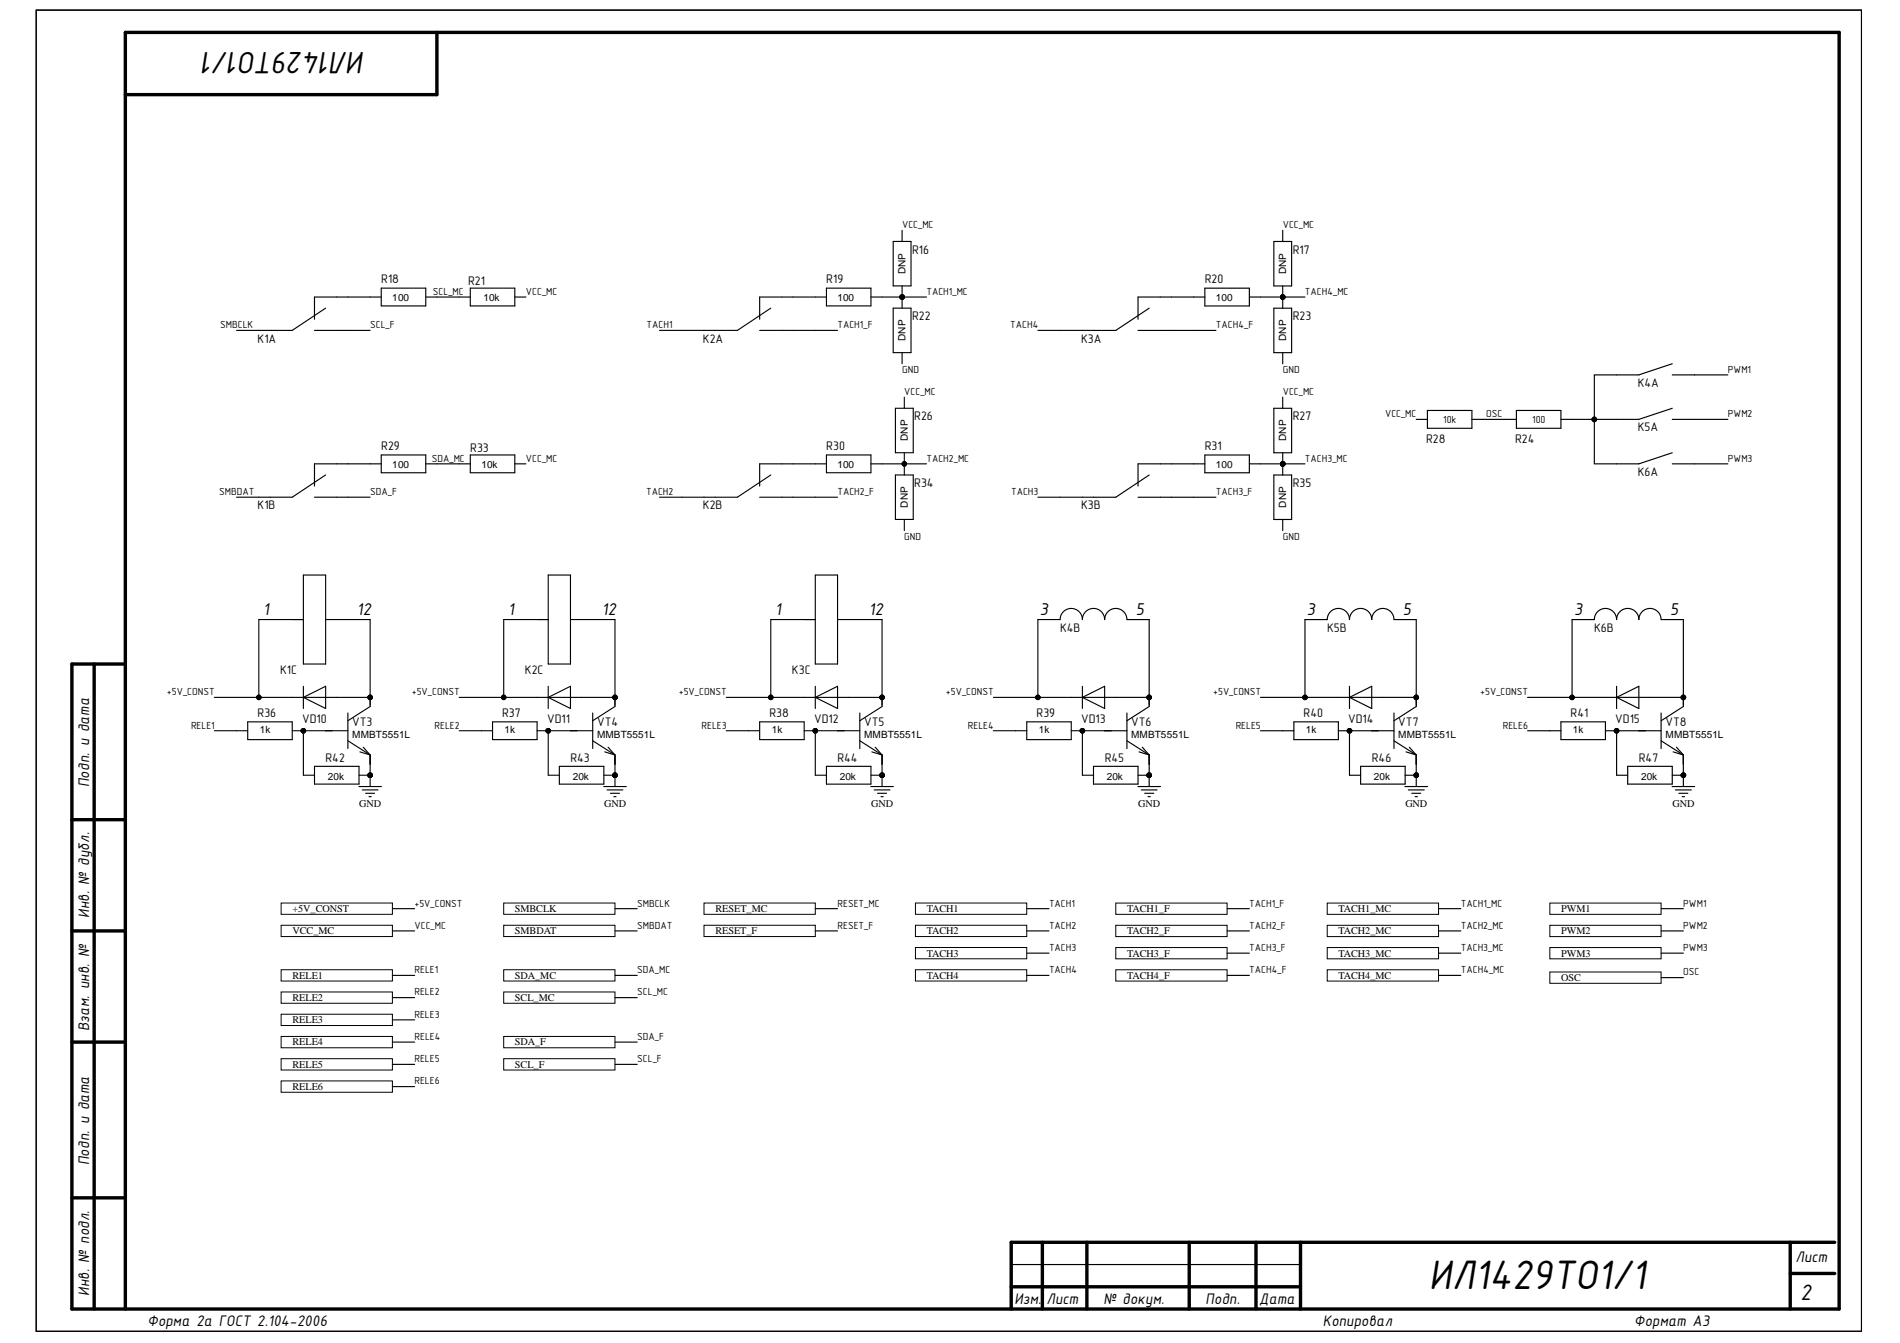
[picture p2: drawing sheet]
<svg xmlns="http://www.w3.org/2000/svg" width="297mm" height="210mm" viewBox="0 0 297 210" stroke-linecap="round" stroke-linejoin="round" font-family="sans-serif">
<defs><g id="words">
<text font-size="7" x="223.4" y="201.5">ИЛ1429ТО1/1</text>
<text font-size="5.3" x="57.1" y="8.1" transform="rotate(-180 57.1 8.1)">ИЛ1429ТО1/1</text>
<text font-size="3.8" x="281.5" y="203.1">2</text>
<g font-size="2.9">
<text x="41.2" y="96.1">1</text>
<text x="55.8" y="96.1">12</text>
<text x="79.4" y="96.1">1</text>
<text x="94.1" y="96.1">12</text>
<text x="121.2" y="96.1">1</text>
<text x="135.8" y="96.1">12</text>
<text x="162.6" y="96.1">3</text>
<text x="177.6" y="96.1">5</text>
<text x="204.3" y="96.1">3</text>
<text x="219.3" y="96.1">5</text>
<text x="246.1" y="96.1">3</text>
<text x="261.1" y="96.1">5</text>
</g>
<g font-size="2.6">
<text x="13.9" y="123" transform="rotate(-90 13.9 123)">Подп. и дата</text>
<text x="13.9" y="143.5" transform="rotate(-90 13.9 143.5)">Инв. № дубл.</text>
<text x="13.9" y="161.2" transform="rotate(-90 13.9 161.2)">Взам. инв. №</text>
<text x="13.9" y="182.1" transform="rotate(-90 13.9 182.1)">Подп. и дата</text>
<text x="280.7" y="197.2">Лист</text>
<text x="13.9" y="202.5" transform="rotate(-90 13.9 202.5)">Инв. № подл.</text>
<text x="158.6" y="203.8">Изм.</text>
<text x="163.6" y="203.8">Лист</text>
<text x="172.5" y="203.8">№ докум.</text>
<text x="188.5" y="203.8">Подп.</text>
<text x="196.9" y="203.8">Дата</text>
<text x="23.1" y="207.3">Форма 2а ГОСТ 2.104-2006</text>
<text x="206.8" y="207.3">Копировал</text>
<text x="255.5" y="207.3">Формат А3</text>
</g>
<g font-size="1.9">
<text x="142.6" y="39.6">R16</text>
<text x="202.1" y="39.6">R17</text>
<text x="59.6" y="44.3">R18</text>
<text x="73.2" y="44.6">R21</text>
<text x="129.2" y="44.3">R19</text>
<text x="188.4" y="44.3">R20</text>
<text x="40.3" y="53.5">K1A</text>
<text x="109.9" y="53.5">K2A</text>
<text x="142.6" y="50.1">R22</text>
<text x="169" y="53.5">K3A</text>
<text x="202.1" y="50.1">R23</text>
<text x="142.9" y="65.7">R26</text>
<text x="202.1" y="65.7">R27</text>
<text x="256" y="60.5">K4A</text>
<text x="59.6" y="70.4">R29</text>
<text x="73.5" y="70.7">R33</text>
<text x="129.2" y="70.4">R30</text>
<text x="188.4" y="70.4">R31</text>
<text x="223" y="69.2">R28</text>
<text x="236.9" y="69.2">R24</text>
<text x="256" y="67.4">K5A</text>
<text x="142.9" y="76.1">R34</text>
<text x="202.1" y="76.1">R35</text>
<text x="256" y="74.4">K6A</text>
<text x="40.3" y="79.6">K1B</text>
<text x="109.9" y="79.6">K2B</text>
<text x="169" y="79.6">K3B</text>
<text x="165.7" y="98.7">K4B</text>
<text x="207.5" y="98.7">K5B</text>
<text x="249.2" y="98.7">K6B</text>
<text x="43.8" y="105.3">K1C</text>
<text x="82.1" y="105.3">K2C</text>
<text x="123.8" y="105.3">K3C</text>
<text x="40.3" y="112.1">R36</text>
<text x="47.2" y="113">VD10</text>
<text x="55.1" y="113.5">VT3</text>
<text x="78.5" y="112.1">R37</text>
<text x="85.5" y="113">VD11</text>
<text x="93.4" y="113.5">VT4</text>
<text x="120.3" y="112.1">R38</text>
<text x="127.3" y="113">VD12</text>
<text x="135.1" y="113.5">VT5</text>
<text x="162.1" y="112.1">R39</text>
<text x="169" y="113">VD13</text>
<text x="176.9" y="113.5">VT6</text>
<text x="203.8" y="112.1">R40</text>
<text x="210.8" y="113">VD14</text>
<text x="218.6" y="113.5">VT7</text>
<text x="245.6" y="112.1">R41</text>
<text x="252.5" y="113">VD15</text>
<text x="260.4" y="113.5">VT8</text>
<text x="50.9" y="119">R42</text>
<text x="89.2" y="119">R43</text>
<text x="130.9" y="119">R44</text>
<text x="172.7" y="119">R45</text>
<text x="214.5" y="119">R46</text>
<text x="256.2" y="119">R47</text>
</g>
<g font-size="1.6">
<text x="141" y="35.7">VCC_MC</text>
<text x="200.5" y="35.7">VCC_MC</text>
<text x="61.3" y="47.1">100</text>
<text x="67.7" y="46.1">SCL_MC</text>
<text x="75.6" y="47.1">10k</text>
<text x="82.2" y="46.1">VCC_MC</text>
<text x="130.9" y="47.1">100</text>
<text x="141.6" y="42.8" transform="rotate(-90 141.6 42.8)">DNP</text>
<text x="144.8" y="46.1">TACH1_MC</text>
<text x="190.1" y="47.1">100</text>
<text x="201.1" y="42.8" transform="rotate(-90 201.1 42.8)">DNP</text>
<text x="204" y="46.1">TACH4_MC</text>
<text x="34.4" y="51.3">SMBCLK</text>
<text x="57.9" y="51.3">SCL_F</text>
<text x="101.1" y="51.3">TACH1</text>
<text x="130.9" y="51.3">TACH1_F</text>
<text x="141.6" y="53.3" transform="rotate(-90 141.6 53.3)">DNP</text>
<text x="157.9" y="51.3">TACH4</text>
<text x="190.1" y="51.3">TACH4_F</text>
<text x="201.1" y="53.3" transform="rotate(-90 201.1 53.3)">DNP</text>
<text x="141" y="58.3">GND</text>
<text x="200.5" y="58.3">GND</text>
<text x="270.1" y="58.3">PWM1</text>
<text x="141.4" y="61.7">VCC_MC</text>
<text x="200.5" y="61.7">VCC_MC</text>
<text x="216.5" y="65.2">VCC_MC</text>
<text x="232.4" y="65.2">OSC</text>
<text x="270.1" y="65.2">PWM2</text>
<text x="141.9" y="68.9" transform="rotate(-90 141.9 68.9)">DNP</text>
<text x="201.1" y="68.9" transform="rotate(-90 201.1 68.9)">DNP</text>
<text x="225.6" y="66.1">10k</text>
<text x="239.5" y="66.1">100</text>
<text x="34.3" y="77.4">SMBDAT</text>
<text x="57.9" y="77.4">SDA_F</text>
<text x="61.3" y="73.2">100</text>
<text x="67.5" y="72.2">SDA_MC</text>
<text x="75.3" y="73.2">10k</text>
<text x="82.2" y="72.2">VCC_MC</text>
<text x="101" y="77.4">TACH2</text>
<text x="130.9" y="77.4">TACH2_F</text>
<text x="130.9" y="73.2">100</text>
<text x="144.8" y="72.2">TACH2_MC</text>
<text x="158.1" y="77.4">TACH3</text>
<text x="190.1" y="77.4">TACH3_F</text>
<text x="190.1" y="73.2">100</text>
<text x="204" y="72.2">TACH3_MC</text>
<text x="270.1" y="72.2">PWM3</text>
<text x="141.9" y="79.4" transform="rotate(-90 141.9 79.4)">DNP</text>
<text x="201.1" y="79.4" transform="rotate(-90 201.1 79.4)">DNP</text>
<text x="141.4" y="84.3">GND</text>
<text x="200.5" y="84.3">GND</text>
<text x="26.1" y="108.7">+5V_CONST</text>
<text x="29.9" y="113.9">RELE1</text>
<text x="64.4" y="108.7">+5V_CONST</text>
<text x="67.9" y="113.9">RELE2</text>
<text x="106.1" y="108.7">+5V_CONST</text>
<text x="109.7" y="113.9">RELE3</text>
<text x="147.9" y="108.7">+5V_CONST</text>
<text x="151.3" y="113.9">RELE4</text>
<text x="189.7" y="108.7">+5V_CONST</text>
<text x="193.2" y="113.9">RELE5</text>
<text x="231.4" y="108.7">+5V_CONST</text>
<text x="234.9" y="113.9">RELE6</text>
<text x="40.6" y="114.6">1k</text>
<text x="55.1" y="115.3">MMBT5551L</text>
<text x="78.9" y="114.6">1k</text>
<text x="93.4" y="115.3">MMBT5551L</text>
<text x="120.6" y="114.6">1k</text>
<text x="135.1" y="115.3">MMBT5551L</text>
<text x="162.4" y="114.6">1k</text>
<text x="176.9" y="115.3">MMBT5551L</text>
<text x="204.1" y="114.6">1k</text>
<text x="218.6" y="115.3">MMBT5551L</text>
<text x="245.9" y="114.6">1k</text>
<text x="260.4" y="115.3">MMBT5551L</text>
<text x="51.3" y="121.9">20k</text>
<text x="89.5" y="121.9">20k</text>
<text x="131.3" y="121.9">20k</text>
<text x="173" y="121.9">20k</text>
<text x="214.8" y="121.9">20k</text>
<text x="256.6" y="121.9">20k</text>
<text x="56.2" y="126.1">GND</text>
<text x="94.5" y="126.1">GND</text>
<text x="136.2" y="126.1">GND</text>
<text x="178" y="126.1">GND</text>
<text x="219.7" y="126.1">GND</text>
<text x="261.5" y="126.1">GND</text>
<text x="45.7" y="142.6">+5V_CONST</text>
<text x="64.8" y="141.7">+5V_CONST</text>
<text x="80.5" y="142.6">SMBCLK</text>
<text x="99.6" y="141.7">SMBCLK</text>
<text x="111.8" y="142.6">RESET_MC</text>
<text x="130.9" y="141.7">RESET_MC</text>
<text x="144.9" y="142.6">TACH1</text>
<text x="164" y="141.7">TACH1</text>
<text x="176.2" y="142.6">TACH1_F</text>
<text x="195.3" y="141.7">TACH1_F</text>
<text x="209.3" y="142.6">TACH1_MC</text>
<text x="228.4" y="141.7">TACH1_MC</text>
<text x="244.1" y="142.6">PWM1</text>
<text x="263.1" y="141.7">PWM1</text>
<text x="45.7" y="146">VCC_MC</text>
<text x="64.8" y="145.1">VCC_MC</text>
<text x="80.5" y="146">SMBDAT</text>
<text x="99.6" y="145.1">SMBDAT</text>
<text x="111.8" y="146">RESET_F</text>
<text x="130.9" y="145.1">RESET_F</text>
<text x="144.9" y="146">TACH2</text>
<text x="144.9" y="149.5">TACH3</text>
<text x="164" y="148.7">TACH3</text>
<text x="164" y="145.1">TACH2</text>
<text x="176.2" y="146">TACH2_F</text>
<text x="176.2" y="149.5">TACH3_F</text>
<text x="195.3" y="148.7">TACH3_F</text>
<text x="195.3" y="145.1">TACH2_F</text>
<text x="209.3" y="146">TACH2_MC</text>
<text x="209.3" y="149.5">TACH3_MC</text>
<text x="228.4" y="148.7">TACH3_MC</text>
<text x="228.4" y="145.1">TACH2_MC</text>
<text x="244.1" y="146">PWM2</text>
<text x="244.1" y="149.5">PWM3</text>
<text x="263.1" y="148.7">PWM3</text>
<text x="263.1" y="145.1">PWM2</text>
<text x="45.7" y="153">RELE1</text>
<text x="64.8" y="152.1">RELE1</text>
<text x="64.8" y="155.6">RELE2</text>
<text x="80.5" y="153">SDA_MC</text>
<text x="99.6" y="155.6">SCL_MC</text>
<text x="99.6" y="152.1">SDA_MC</text>
<text x="144.9" y="153">TACH4</text>
<text x="164" y="152.1">TACH4</text>
<text x="176.2" y="153">TACH4_F</text>
<text x="195.3" y="152.1">TACH4_F</text>
<text x="209.3" y="153">TACH4_MC</text>
<text x="228.4" y="152.1">TACH4_MC</text>
<text x="244.1" y="153.3">OSC</text>
<text x="263.1" y="152.5">OSC</text>
<text x="45.7" y="156.5">RELE2</text>
<text x="45.7" y="159.9">RELE3</text>
<text x="64.8" y="159.1">RELE3</text>
<text x="80.5" y="156.5">SCL_MC</text>
<text x="45.7" y="163.4">RELE4</text>
<text x="45.7" y="166.9">RELE5</text>
<text x="64.8" y="162.6">RELE4</text>
<text x="64.8" y="166">RELE5</text>
<text x="80.5" y="163.4">SDA_F</text>
<text x="80.5" y="166.9">SCL_F</text>
<text x="99.6" y="166">SCL_F</text>
<text x="99.6" y="162.6">SDA_F</text>
<text x="45.7" y="170.4">RELE6</text>
<text x="64.8" y="169.5">RELE6</text>
</g>
</g></defs>
<g fill="none" stroke="#000" stroke-width=".16">
<path d="M5.7 1.6h285.3v206.5h-285.3z"/>
<circle cx="40.5" cy="109" r=".35"/>
<circle cx="47.4" cy="114.2" r=".35"/>
<circle cx="57.9" cy="109" r=".35"/>
<circle cx="78.7" cy="109" r=".35"/>
<circle cx="85.7" cy="114.2" r=".35"/>
<circle cx="96.1" cy="109" r=".35"/>
<circle cx="120.5" cy="109" r=".35"/>
<circle cx="127.5" cy="114.2" r=".35"/>
<circle cx="137.9" cy="109" r=".35"/>
<circle cx="57.9" cy="121.2" r=".35"/>
<circle cx="96.1" cy="121.2" r=".35"/>
<circle cx="137.9" cy="121.2" r=".35"/>
</g>
<g fill="none" stroke="#000" stroke-width=".53">
<path d="M68.3 5.1v9.7h-48.7M11.2 103.8h8.4M11.2 103.8v100.8h276.3v-199.5h-267.9v199.5M14.7 103.8v100.8M11.2 128.1h8.4M11.2 145.5h8.4M11.2 162.9h8.4M11.2 187.2h8.4M163 194.2v10.4M169.9 194.2v10.4M185.9 194.2v10.4M196.4 194.2v10.4"/>
<path d="M203.3 194.2v10.4M279.9 194.2v10.4M279.9 199h6.9M286.8 194.2h-128.7v10.4M158.1 201.1h45.2"/>
</g>
<g fill="none" stroke="#000" stroke-width=".18">
<path d="M5.7 1.6h285.3v206.5h-285.3zM49.2 51.6h8.7M50.9 48.2l-5.2 3.4h-8.7M59.6 46.4h-10.4v3.5M59.6 45h7v2.8h-7zM66.6 46.4h6.9M73.5 45h7v2.8h-7zM80.5 46.4h1.7M177.9 51.6h8.7M179.7 48.2l-5.3 3.4h-3.4M186.6 46.4h-8.7v3.5M49.2 77.7h8.7"/>
<path d="M50.9 74.2l-5.2 3.5h-8.7M59.6 71.1h7v2.8h-7zM59.6 72.5h-10.4v3.5M66.6 72.5h6.9M73.5 71.1h7v2.8h-7zM80.5 72.5h1.7M177.9 77.7h8.7M179.7 74.2l-5.3 3.5h-3.4M186.6 72.5h-8.7v3.5M158.1 197.6h45.2"/>
</g>
<g fill="none" stroke="#000" stroke-width=".17">
<path d="M118.8 51.6h8.7M120.5 48.2l-5.2 3.4h-8.7M127.5 46.4h-8.7v3.5M165.7 51.6h5.3M118.8 77.7h8.7M120.5 74.2l-5.2 3.5h-8.7M127.5 72.5h-8.7v3.5M165.7 77.7h5.3M47.4 96.8h-6.9v12.2h17.4v-12.2h-7M47.4 89.9h3.5v13.9h-3.5zM85.7 96.8h-7v12.2h17.4v-12.2h-6.9M85.7 89.9h3.5v13.9h-3.5z"/>
<path d="M127.5 96.8h-7v12.2h17.4v-12.2h-7M127.5 89.9h3.4v13.9h-3.4zM37 114.2h1.7M38.7 112.8h7v2.8h-7zM45.7 114.2h1.7M47.4 107.3v3.4M47.4 109l3.5-1.7v3.4zM49.2 119.8h6.9v2.8h-6.9zM54.4 114.2h-7v7h1.8M54.4 115.8l3.5 2.2M54.4 111.4v5.6M56.3 117.5l1.6 .5"/>
<path d="M56.8 116.8l1.1 1.2M57.9 109v1.4l-3.5 2.2M57.9 118v4.9M75.3 114.2h1.7M77 112.8h7v2.8h-7zM84 114.2h1.7M85.7 107.3v3.4M85.7 109l3.5-1.7v3.4zM87.4 119.8h7v2.8h-7zM92.7 114.2h-7v7h1.7M92.7 115.8l3.4 2.2M92.7 111.4v5.6"/>
<path d="M94.5 117.5l1.6 .5M95.1 116.8l1 1.2M96.1 109v1.4l-3.4 2.2M96.1 118v4.9M117 114.2h1.8M118.8 112.8h6.9v2.8h-6.9zM125.7 114.2h1.8M127.5 107.3v3.4M127.5 109l3.4-1.7v3.4zM129.2 119.8h7v2.8h-7zM134.4 114.2h-6.9v7h1.7M134.4 115.8l3.5 2.2"/>
<path d="M134.4 111.4v5.6M136.3 117.5l1.6 .5M136.8 116.8l1.1 1.2M137.9 109v1.4l-3.5 2.2M137.9 118v4.9M56.1 122.9h3.5M56.1 121.2h1.8M56.6 123.5h2.5M57.2 124h1.4M57.7 124.5h.3M94.4 122.9h3.5M94.4 121.2h1.7"/>
<path d="M94.9 123.5h2.5M95.4 124h1.5M96 124.5h.3M136.1 122.9h3.6M136.2 121.2h1.7M136.7 123.5h2.4M137.2 124h1.4M137.7 124.5h.4"/>
</g>
<g fill="#000">
<circle cx="40.5" cy="109" r=".35"/>
<circle cx="47.4" cy="114.2" r=".35"/>
<circle cx="57.9" cy="109" r=".35"/>
<circle cx="78.7" cy="109" r=".35"/>
<circle cx="85.7" cy="114.2" r=".35"/>
<circle cx="96.1" cy="109" r=".35"/>
<circle cx="120.5" cy="109" r=".35"/>
<circle cx="127.5" cy="114.2" r=".35"/>
<circle cx="137.9" cy="109" r=".35"/>
<circle cx="57.9" cy="121.2" r=".35"/>
<circle cx="96.1" cy="121.2" r=".35"/>
<circle cx="137.9" cy="121.2" r=".35"/>
</g>
<path d="M78.7 141.1h17.4v1.8h-17.4z" fill-rule="evenodd" fill="#fff"/>
<path d="M78.7 141.1h17.4v1.8h-17.4z" fill="none" stroke="#000" stroke-width=".16"/>
<path d="M78.7 144.6h17.4v1.8h-17.4z" fill-rule="evenodd" fill="#fff"/>
<path d="M78.7 144.6h17.4v1.8h-17.4z" fill="none" stroke="#000" stroke-width=".16"/>
<path d="M78.7 151.6h17.4v1.7h-17.4z" fill-rule="evenodd" fill="#fff"/>
<path d="M78.7 151.6h17.4v1.7h-17.4z" fill="none" stroke="#000" stroke-width=".16"/>
<path d="M78.7 155h17.4v1.8h-17.4z" fill-rule="evenodd" fill="#fff"/>
<path d="M78.7 155h17.4v1.8h-17.4z" fill="none" stroke="#000" stroke-width=".16"/>
<path d="M43.9 144.6h17.4v1.8h-17.4z" fill-rule="evenodd" fill="#fff"/>
<path d="M43.9 144.6h17.4v1.8h-17.4z" fill="none" stroke="#000" stroke-width=".16"/>
<path d="M43.9 151.6h17.4v1.7h-17.4z" fill-rule="evenodd" fill="#fff"/>
<path d="M43.9 151.6h17.4v1.7h-17.4z" fill="none" stroke="#000" stroke-width=".16"/>
<path d="M43.9 141.1h17.4v1.8h-17.4z" fill-rule="evenodd" fill="#fff"/>
<path d="M43.9 141.1h17.4v1.8h-17.4z" fill="none" stroke="#000" stroke-width=".16"/>
<path d="M110.1 141.1h17.4v1.8h-17.4z" fill-rule="evenodd" fill="#fff"/>
<path d="M110.1 141.1h17.4v1.8h-17.4z" fill="none" stroke="#000" stroke-width=".16"/>
<path d="M110.1 144.6h17.4v1.8h-17.4z" fill-rule="evenodd" fill="#fff"/>
<path d="M110.1 144.6h17.4v1.8h-17.4z" fill="none" stroke="#000" stroke-width=".16"/>
<path d="M43.9 155h17.4v1.8h-17.4z" fill-rule="evenodd" fill="#fff"/>
<path d="M43.9 155h17.4v1.8h-17.4z" fill="none" stroke="#000" stroke-width=".16"/>
<path d="M143.1 141.1h17.4v1.8h-17.4z" fill-rule="evenodd" fill="#fff"/>
<path d="M143.1 141.1h17.4v1.8h-17.4z" fill="none" stroke="#000" stroke-width=".16"/>
<path d="M143.1 144.6h17.4v1.8h-17.4z" fill-rule="evenodd" fill="#fff"/>
<path d="M143.1 144.6h17.4v1.8h-17.4z" fill="none" stroke="#000" stroke-width=".16"/>
<path d="M143.1 148.1h17.4v1.8h-17.4z" fill-rule="evenodd" fill="#fff"/>
<path d="M143.1 148.1h17.4v1.8h-17.4z" fill="none" stroke="#000" stroke-width=".16"/>
<path d="M143.1 151.6h17.4v1.7h-17.4z" fill-rule="evenodd" fill="#fff"/>
<path d="M143.1 151.6h17.4v1.7h-17.4z" fill="none" stroke="#000" stroke-width=".16"/>
<path d="M43.9 158.5h17.4v1.8h-17.4z" fill-rule="evenodd" fill="#fff"/>
<path d="M43.9 158.5h17.4v1.8h-17.4z" fill="none" stroke="#000" stroke-width=".16"/>
<path d="M78.7 162h17.4v1.8h-17.4z" fill-rule="evenodd" fill="#fff"/>
<path d="M78.7 162h17.4v1.8h-17.4z" fill="none" stroke="#000" stroke-width=".16"/>
<path d="M78.7 165.5h17.4v1.7h-17.4z" fill-rule="evenodd" fill="#fff"/>
<path d="M78.7 165.5h17.4v1.7h-17.4z" fill="none" stroke="#000" stroke-width=".16"/>
<g fill="none" stroke="#000" stroke-width=".17">
<path d="M103.1 51.6h3.5M127.5 51.6h3.4M162.3 51.6h3.4M103.1 77.7h3.5M127.5 77.7h3.4M162.3 77.7h3.4M61.3 142h3.5M61.3 145.5h3.5M61.3 152.4h3.5M61.3 155.9h3.5M61.3 159.4h3.5M96.1 142h3.5"/>
<path d="M96.1 145.5h3.5M96.1 152.4h3.5M96.1 155.9h3.5M127.5 142h3.4M127.5 145.5h3.4M160.5 142h3.5M160.5 145.5h3.5M160.5 152.4h3.5M160.5 149h3.5M96.1 162.9h3.5M96.1 166.4h3.5"/>
</g>
<path d="M186.6 51.6h3.5M186.6 77.7h3.5" fill="none" stroke="#000" stroke-width=".18"/>
<path d="M174.4 141.1h17.4v1.8h-17.4z" fill-rule="evenodd" fill="#fff"/>
<path d="M174.4 141.1h17.4v1.8h-17.4z" fill="none" stroke="#000" stroke-width=".16"/>
<path d="M174.4 144.6h17.4v1.8h-17.4z" fill-rule="evenodd" fill="#fff"/>
<path d="M174.4 144.6h17.4v1.8h-17.4z" fill="none" stroke="#000" stroke-width=".16"/>
<path d="M174.4 148.1h17.4v1.8h-17.4z" fill-rule="evenodd" fill="#fff"/>
<path d="M174.4 148.1h17.4v1.8h-17.4z" fill="none" stroke="#000" stroke-width=".16"/>
<path d="M174.4 151.6h17.4v1.7h-17.4z" fill-rule="evenodd" fill="#fff"/>
<path d="M174.4 151.6h17.4v1.7h-17.4z" fill="none" stroke="#000" stroke-width=".16"/>
<path d="M191.8 142h3.5M191.8 145.5h3.5M191.8 149h3.5M191.8 152.4h3.5" fill="none" stroke="#000" stroke-width=".18"/>
<path d="M207.5 141.1h17.4v1.8h-17.4z" fill-rule="evenodd" fill="#fff"/>
<path d="M207.5 141.1h17.4v1.8h-17.4z" fill="none" stroke="#000" stroke-width=".16"/>
<path d="M207.5 144.6h17.4v1.8h-17.4z" fill-rule="evenodd" fill="#fff"/>
<path d="M207.5 144.6h17.4v1.8h-17.4z" fill="none" stroke="#000" stroke-width=".16"/>
<path d="M207.5 148.1h17.4v1.8h-17.4z" fill-rule="evenodd" fill="#fff"/>
<path d="M207.5 148.1h17.4v1.8h-17.4z" fill="none" stroke="#000" stroke-width=".16"/>
<path d="M207.5 151.6h17.4v1.7h-17.4z" fill-rule="evenodd" fill="#fff"/>
<g fill="none" stroke="#000" stroke-width=".16">
<path d="M207.5 151.6h17.4v1.7h-17.4z"/>
<circle cx="200.5" cy="72.5" r=".35"/>
<circle cx="40.5" cy="109" r=".35"/>
<circle cx="78.7" cy="109" r=".35"/>
<circle cx="120.5" cy="109" r=".35"/>
<circle cx="169.2" cy="114.2" r=".35"/>
<circle cx="179.7" cy="109" r=".35"/>
<circle cx="179.7" cy="121.2" r=".35"/>
</g>
<g fill="none" stroke="#000" stroke-width=".18">
<path d="M186.6 46.4h1.8M188.4 45h6.9v2.8h-6.9zM195.3 46.4h8.7M261.4 56.9l-5.2 1.7h-3.5M261.4 58.6h3.5M186.6 72.5h1.8M188.4 71.1h6.9v2.8h-6.9zM195.3 72.5h8.7M261.4 70.8l-5.2 1.7h-3.5M261.4 72.5h3.5M261.4 63.8l-5.2 1.7h-3.5M261.4 65.5h3.5"/>
<path d="M172.7 96.8a1.74 1.74 0 0 1 1.7-1.7 1.74 1.74 0 0 1 1.8 1.7h3.5v12.2h-7M204 96.8h3.5a1.74 1.74 0 0 1 1.7-1.7 1.74 1.74 0 0 1 1.8 1.7 1.74 1.74 0 0 1 1.7-1.7 1.74 1.74 0 0 1 1.8 1.7 1.74 1.74 0 0 1 1.7-1.7 1.74 1.74 0 0 1 1.7 1.7h3.5M245.8 96.8h3.5a1.74 1.74 0 0 1 1.7-1.7 1.74 1.74 0 0 1 1.7 1.7 1.74 1.74 0 0 1 1.8-1.7 1.74 1.74 0 0 1 1.7 1.7 1.74 1.74 0 0 1 1.8-1.7 1.74 1.74 0 0 1 1.7 1.7h3.5M171 119.8h6.9v2.8h-6.9M172.7 114.2h3.5M176.2 115.8l3.5 2.2M176.2 111.4v5.6M178.1 117.5l1.6 .5M178.6 116.8l1.1 1.2M179.7 109v1.4l-3.5 2.3M179.7 118v4.9M177.9 122.9h3.5"/>
<path d="M177.9 121.2h1.8M178.4 123.5h2.5M179 124h1.4M179.5 124.5h.3M224.9 142h3.5M224.9 145.5h3.5M224.9 149h3.5M224.9 152.4h3.5"/>
</g>
<g fill="none" stroke="#000" stroke-width=".17">
<path d="M127.5 46.4h1.7M129.2 45h7v2.8h-7zM136.2 46.4h8.7M127.5 72.5h1.7M129.2 71.1h7v2.8h-7zM136.2 72.5h1.7M162.3 96.8h3.4a1.74 1.74 0 0 1 1.8-1.7 1.74 1.74 0 0 1 1.7 1.7 1.74 1.74 0 0 1 1.8-1.7 1.74 1.74 0 0 1 1.7 1.7M33.5 109h7M33.5 114.2h3.5M71.8 109h6.9M71.8 114.2h3.5M113.5 109h7"/>
<path d="M113.5 114.2h3.5M155.3 114.2h5.2M160.5 112.8h7v2.8h-7zM167.5 109h5.2M167.5 114.2h1.7M169.2 109l3.5-1.7v3.4zM169.2 107.3v3.4M171 119.8v2.8M172.7 114.2h-3.5v7h1.8"/>
</g>
<g fill="#000">
<circle cx="200.5" cy="72.5" r=".35"/>
<circle cx="40.5" cy="109" r=".35"/>
<circle cx="78.7" cy="109" r=".35"/>
<circle cx="120.5" cy="109" r=".35"/>
<circle cx="169.2" cy="114.2" r=".35"/>
<circle cx="179.7" cy="109" r=".35"/>
<circle cx="179.7" cy="121.2" r=".35"/>
</g>
<path d="M242.3 141.1h17.4v1.8h-17.4z" fill-rule="evenodd" fill="#fff"/>
<path d="M242.3 141.1h17.4v1.8h-17.4z" fill="none" stroke="#000" stroke-width=".16"/>
<path d="M242.3 144.6h17.4v1.8h-17.4z" fill-rule="evenodd" fill="#fff"/>
<path d="M242.3 144.6h17.4v1.8h-17.4z" fill="none" stroke="#000" stroke-width=".16"/>
<path d="M242.3 148.1h17.4v1.8h-17.4z" fill-rule="evenodd" fill="#fff"/>
<path d="M242.3 148.1h17.4v1.8h-17.4z" fill="none" stroke="#000" stroke-width=".16"/>
<path d="M259.7 142h3.5M259.7 145.5h3.5M259.7 149h3.5" fill="none" stroke="#000" stroke-width=".18"/>
<path d="M242.3 151.9h17.4v1.8h-17.4z" fill-rule="evenodd" fill="#fff"/>
<g fill="none" stroke="#000" stroke-width=".16">
<path d="M242.3 151.9h17.4v1.8h-17.4z"/>
<circle cx="204" cy="109" r=".35"/>
<circle cx="211" cy="114.2" r=".35"/>
<circle cx="221.4" cy="109" r=".35"/>
<circle cx="252.7" cy="114.2" r=".35"/>
<circle cx="263.2" cy="109" r=".35"/>
<circle cx="221.4" cy="121.2" r=".35"/>
<circle cx="263.2" cy="121.2" r=".35"/>
</g>
<g fill="none" stroke="#000" stroke-width=".18">
<path d="M204 96.8v12.2h17.4v-12.2M263.2 96.8v12.2h-12.2M197.1 114.2h5.2M197.1 109h6.9M202.3 112.8h6.9v2.8h-6.9zM209.2 114.2h1.8M211 109l3.5-1.7v3.4zM211 107.3v3.4M212.7 119.8h7v2.8h-7zM217.9 114.2h-6.9v7h1.7M217.9 115.8l3.5 2.2M217.9 111.4v5.6"/>
<path d="M219.8 117.5l1.6 .5M220.3 116.8l1.1 1.2M221.4 109v1.4l-3.5 2.3M221.4 118v4.9M238.8 114.2h5.2M244 112.8h7v2.8h-7zM251 114.2h1.7M252.7 109l3.5-1.7v3.4zM252.7 107.3v3.4M254.5 119.8h6.9v2.8h-6.9zM259.7 114.2h-7v7h1.8M259.7 115.8l3.5 2.2"/>
<path d="M259.7 111.4v5.6M261.6 117.5l1.6 .5M262.1 116.8l1.1 1.2M263.2 109v1.4l-3.5 2.3M263.2 118v4.9M219.6 122.9h3.6M219.7 121.2h1.7M220.2 123.5h2.5M220.7 124h1.4M221.2 124.5h.4M261.4 122.9h3.5M261.4 121.2h1.8"/>
<path d="M261.9 123.5h2.5M262.5 124h1.4M263 124.5h.3M259.7 152.8h3.5"/>
</g>
<g fill="#000">
<circle cx="204" cy="109" r=".35"/>
<circle cx="211" cy="114.2" r=".35"/>
<circle cx="221.4" cy="109" r=".35"/>
<circle cx="252.7" cy="114.2" r=".35"/>
<circle cx="263.2" cy="109" r=".35"/>
<circle cx="221.4" cy="121.2" r=".35"/>
<circle cx="263.2" cy="121.2" r=".35"/>
</g>
<path d="M43.9 162h17.4v1.8h-17.4z" fill-rule="evenodd" fill="#fff"/>
<path d="M43.9 162h17.4v1.8h-17.4z" fill="none" stroke="#000" stroke-width=".16"/>
<path d="M43.9 165.5h17.4v1.7h-17.4z" fill-rule="evenodd" fill="#fff"/>
<path d="M43.9 165.5h17.4v1.7h-17.4z" fill="none" stroke="#000" stroke-width=".16"/>
<path d="M43.9 168.9h17.4v1.8h-17.4z" fill-rule="evenodd" fill="#fff"/>
<g fill="none" stroke="#000" stroke-width=".16">
<path d="M43.9 168.9h17.4v1.8h-17.4z"/>
<circle cx="141" cy="46.4" r=".35"/>
<circle cx="200.5" cy="46.4" r=".35"/>
<circle cx="141.4" cy="72.5" r=".35"/>
<circle cx="200.5" cy="72.5" r=".35"/>
<circle cx="249.2" cy="65.6" r=".35"/>
<circle cx="162.3" cy="109" r=".35"/>
<circle cx="245.8" cy="109" r=".35"/>
</g>
<g fill="none" stroke="#000" stroke-width=".17">
<path d="M139.6 37.7h2.8v7h-2.8zM141 36v1.7M139.6 48.2h2.8v6.9h-2.8zM141 44.7v3.5M141 55.1v1.8M137.9 72.5h7M140 63.8h2.8v7h-2.8zM140 74.2h2.8v7h-2.8zM141.4 62.1v1.7M141.4 70.8v3.4M141.4 81.2v1.7M162.3 96.8v12.2h-7"/>
<path d="M162.3 109h5.2M61.3 162.9h3.5M61.3 166.4h3.5M61.3 169.8h3.5"/>
</g>
<g fill="#000">
<circle cx="141" cy="46.4" r=".35"/>
<circle cx="200.5" cy="46.4" r=".35"/>
<circle cx="141.4" cy="72.5" r=".35"/>
<circle cx="200.5" cy="72.5" r=".35"/>
<circle cx="249.2" cy="65.6" r=".35"/>
<circle cx="162.3" cy="109" r=".35"/>
<circle cx="245.8" cy="109" r=".35"/>
</g>
<g fill="none" stroke="#000" stroke-width=".18">
<path d="M199.1 37.7h2.8v7h-2.8zM200.5 36v1.7M199.1 48.2h2.8v6.9h-2.8zM200.5 44.7v3.5M200.5 55.1v1.8M252.7 58.6h-3.4v13.9h3.4M264.9 58.6h5.2M199.1 63.8h2.8v7h-2.8zM199.1 74.2h2.8v7h-2.8zM200.5 62.1v1.7M200.5 70.8v3.4M221.4 65.5h1.8"/>
<path d="M223.2 64.2h6.9v2.7h-6.9zM230.1 65.5h7M237.1 64.2h6.9v2.7h-6.9zM244 65.5h8.7M264.9 65.5h5.2M264.9 72.5h5.2M200.5 81.2v1.7M245.8 96.8v12.2h-7M245.8 109h5.2"/>
</g>
<use href="#words"/>
</svg>
